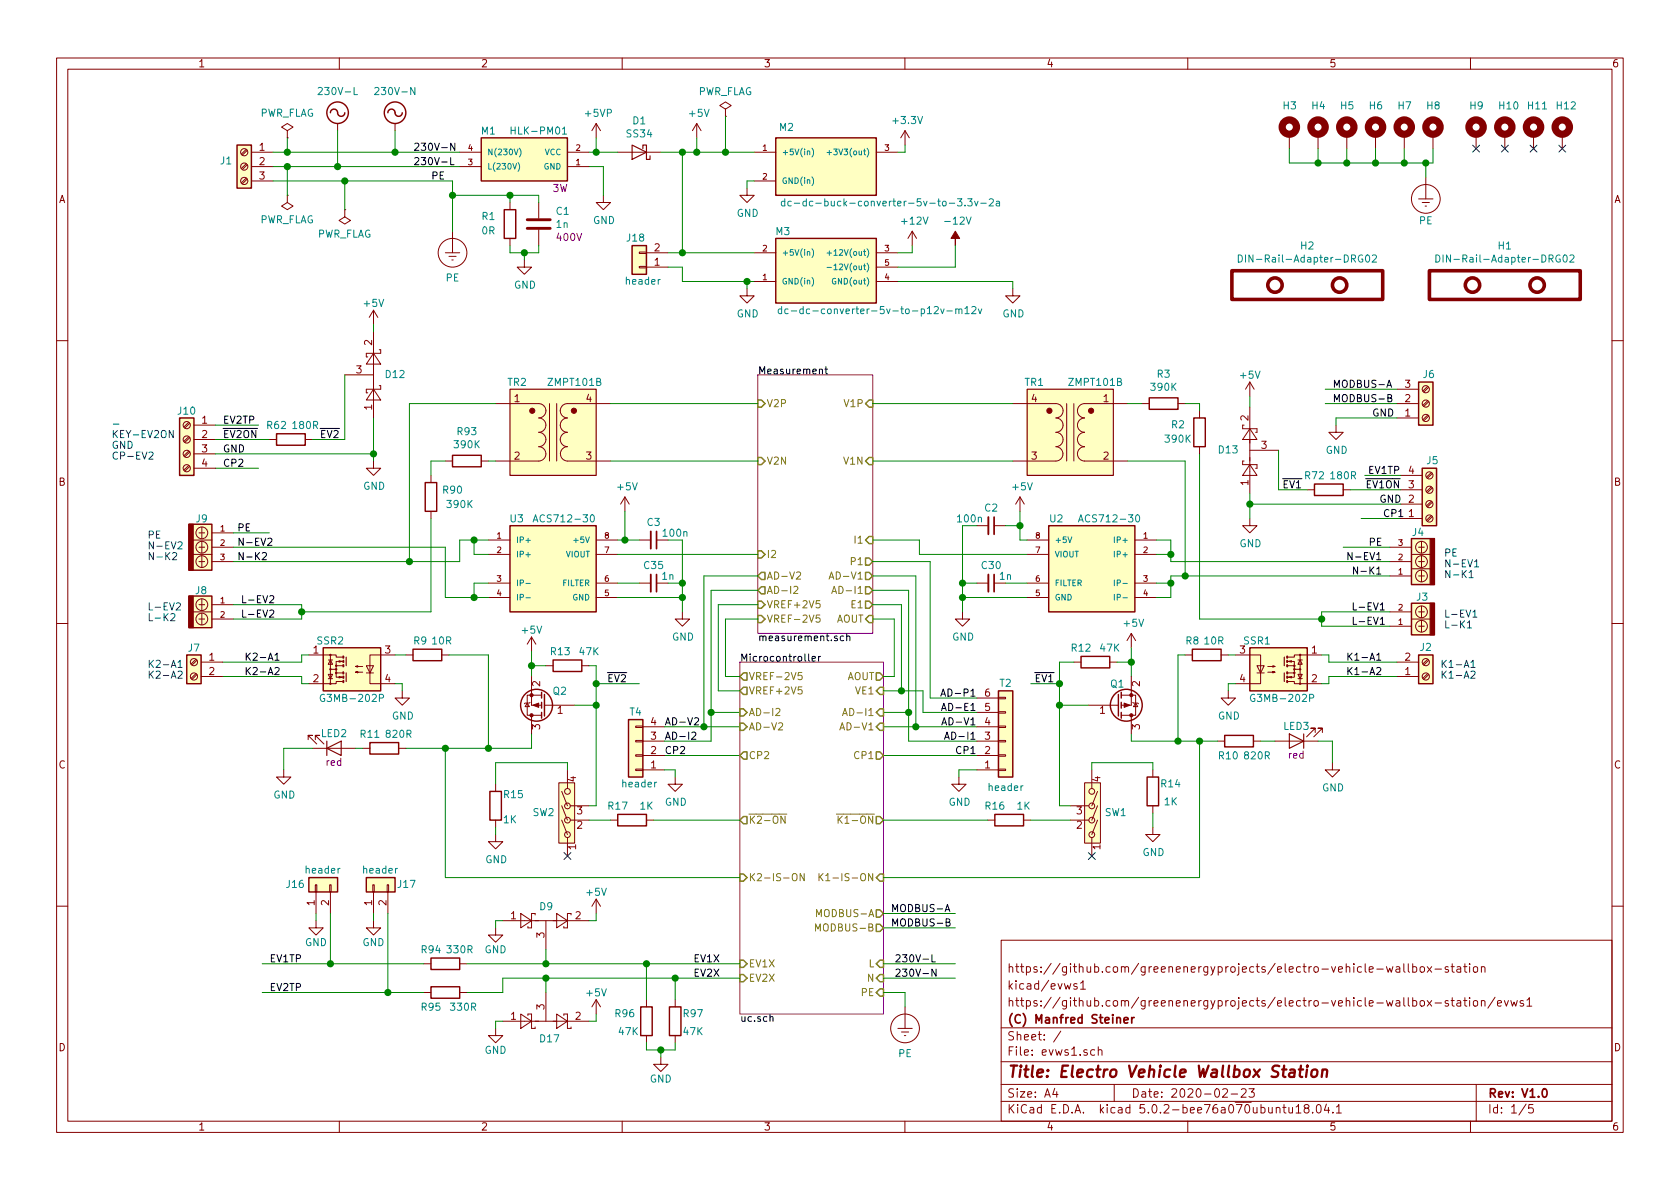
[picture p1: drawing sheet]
<svg xmlns="http://www.w3.org/2000/svg" width="297mm" height="210mm" viewBox="0 0 297 210" stroke-linecap="round" stroke-linejoin="round" font-family="sans-serif">
<defs><g id="words">
<text font-size="2.8" fill="#840000" x="178" y="190.5">Title: Electro Vehicle Wallbox Station</text>
<g font-size="2.1" fill="#840000">
<text x="178" y="172">https://github.com/greenenergyprojects/electro-vehicle-wallbox-station</text>
<text x="178" y="178">https://github.com/greenenergyprojects/electro-vehicle-wallbox-station/evws1</text>
<text x="178" y="175">kicad/evws1</text>
<text x="178" y="184">Sheet: /</text>
<text x="178" y="181">(C) Manfred Steiner</text>
<text x="178" y="186.7">File: evws1.sch</text>
<text x="178" y="196.9">KiCad E.D.A. kicad 5.0.2-bee76a070ubuntu18.04.1</text>
<text x="178" y="194.1">Size: A4</text>
<text x="200" y="194.1">Date: 2020-02-23</text>
<text x="263" y="194.1">Rev: V1.0</text>
<text x="263" y="196.9">Id: 1/5</text>
</g>
<g font-size="1.8" fill="#840000">
<text x="35" y="11.9">1</text>
<text x="85" y="11.9">2</text>
<text x="135" y="11.9">3</text>
<text x="185" y="11.9">4</text>
<text x="235" y="11.9">5</text>
<text x="285" y="11.9">6</text>
<text x="45.9" y="26.7">1</text>
<text x="45.9" y="29.2">2</text>
<text x="10.4" y="35.9">A</text>
<text x="45.9" y="31.7">3</text>
<text x="285.4" y="35.9">A</text>
<text x="115.7" y="47">1</text>
<text x="115.7" y="44.4">2</text>
<text x="65.8" y="61.1" transform="rotate(-90 65.8 61.1)">2</text>
<text x="63" y="66">3</text>
<text x="91" y="71.1">1</text>
<text x="103.7" y="71.1">4</text>
<text x="182.4" y="71.1">4</text>
<text x="195.1" y="71.1">1</text>
<text x="248.4" y="71.1">2</text>
<text x="248.4" y="68.6">3</text>
<text x="35.7" y="74.9">1</text>
<text x="35.7" y="77.5">2</text>
<text x="65.8" y="72.5" transform="rotate(-90 65.8 72.5)">1</text>
<text x="220.7" y="74.4" transform="rotate(-90 220.7 74.4)">2</text>
<text x="248.4" y="73.7">1</text>
<text x="35.7" y="80">3</text>
<text x="35.7" y="82.5">4</text>
<text x="91" y="81.3">2</text>
<text x="103.7" y="81.3">3</text>
<text x="182.4" y="81.3">3</text>
<text x="195.1" y="81.3">2</text>
<text x="223" y="79.4">3</text>
<text x="249.1" y="83.8">4</text>
<text x="10.4" y="85.9">B</text>
<text x="220.7" y="85.8" transform="rotate(-90 220.7 85.8)">1</text>
<text x="249.1" y="88.9">2</text>
<text x="249.1" y="86.4">3</text>
<text x="285.4" y="85.9">B</text>
<text x="249.1" y="91.4">1</text>
<text x="37" y="116.8">1</text>
<text x="37" y="119.4">2</text>
<text x="55.4" y="115.6">1</text>
<text x="68.1" y="115.6">3</text>
<text x="219.2" y="115.6">3</text>
<text x="231.9" y="115.6">1</text>
<text x="248.4" y="119.4">1</text>
<text x="248.4" y="116.8">2</text>
<text x="55.4" y="120.6">2</text>
<text x="68.1" y="120.6">4</text>
<text x="95.5" y="121.4" transform="rotate(-90 95.5 121.4)">2</text>
<text x="174.1" y="125.7">5</text>
<text x="174.1" y="123.2">6</text>
<text x="201.5" y="121.4" transform="rotate(-90 201.5 121.4)">2</text>
<text x="219.2" y="120.6">4</text>
<text x="231.9" y="120.6">2</text>
<text x="95.5" y="129" transform="rotate(-90 95.5 129)">3</text>
<text x="98.6" y="126.2">1</text>
<text x="115.1" y="130.8">3</text>
<text x="115.1" y="128.3">4</text>
<text x="174.1" y="130.8">3</text>
<text x="174.1" y="128.3">4</text>
<text x="194.5" y="126.2">1</text>
<text x="201.5" y="129" transform="rotate(-90 201.5 129)">3</text>
<text x="10.4" y="135.9">C</text>
<text x="115.1" y="135.9">1</text>
<text x="115.1" y="133.3">2</text>
<text x="174.1" y="135.9">1</text>
<text x="174.1" y="133.3">2</text>
<text x="285.4" y="135.9">C</text>
<text x="101.9" y="138.2" transform="rotate(-90 101.9 138.2)">4</text>
<text x="194.6" y="138.2" transform="rotate(-90 194.6 138.2)">4</text>
<text x="102" y="146.6">2</text>
<text x="102" y="144">3</text>
<text x="190.4" y="146.6">2</text>
<text x="190.4" y="144">3</text>
<text x="101.9" y="150.2" transform="rotate(-90 101.9 150.2)">1</text>
<text x="194.6" y="150.2" transform="rotate(-90 194.6 150.2)">1</text>
<text x="55.6" y="160.1" transform="rotate(-90 55.6 160.1)">1</text>
<text x="58.2" y="160.1" transform="rotate(-90 58.2 160.1)">2</text>
<text x="65.8" y="160.1" transform="rotate(-90 65.8 160.1)">1</text>
<text x="68.3" y="160.1" transform="rotate(-90 68.3 160.1)">2</text>
<text x="90.3" y="162.6">1</text>
<text x="96.3" y="165.8" transform="rotate(-90 96.3 165.8)">3</text>
<text x="101.8" y="162.6">2</text>
<text x="96.3" y="178.5" transform="rotate(-90 96.3 178.5)">3</text>
<text x="10.4" y="185.9">D</text>
<text x="90.3" y="180.3">1</text>
<text x="101.8" y="180.3">2</text>
<text x="285.4" y="185.9">D</text>
<text x="35" y="199.9">1</text>
<text x="85" y="199.9">2</text>
<text x="135" y="199.9">3</text>
<text x="185" y="199.9">4</text>
<text x="235" y="199.9">5</text>
<text x="285" y="199.9">6</text>
</g>
<g font-size="1.8" fill="#008484">
<text x="56.8" y="16.8">230V-L</text>
<text x="66.9" y="16.8">230V-N</text>
<text x="123.3" y="16.8">PWR_FLAG</text>
<text x="45.8" y="20.6">PWR_FLAG</text>
<text x="85.1" y="23.8">M1</text>
<text x="90.8" y="23.8">HLK-PM01</text>
<text x="103.6" y="20.7">+5VP</text>
<text x="111.9" y="22">D1</text>
<text x="122" y="20.7">+5V</text>
<text x="137.8" y="23.2">M2</text>
<text x="158.1" y="21.9">+3.3V</text>
<text x="226.9" y="19.3">H3</text>
<text x="232" y="19.3">H4</text>
<text x="237.1" y="19.3">H5</text>
<text x="242.2" y="19.3">H6</text>
<text x="247.2" y="19.3">H7</text>
<text x="252.3" y="19.3">H8</text>
<text x="259.9" y="19.3">H9</text>
<text x="265.1" y="19.3">H10</text>
<text x="270.2" y="19.3">H11</text>
<text x="275.3" y="19.3">H12</text>
<text x="39" y="29.1">J1</text>
<text x="110.9" y="24.3">SS34</text>
<text x="45.8" y="39.5">PWR_FLAG</text>
<text x="85.2" y="38.9">R1</text>
<text x="85.2" y="41.4">0R</text>
<text x="98.4" y="38">C1</text>
<text x="98.4" y="40.3">1n</text>
<text x="104.9" y="39.6">GND</text>
<text x="130.3" y="38.3">GND</text>
<text x="137.2" y="41.6">M3</text>
<text x="142.7" y="36.5">dc-dc-buck-converter-5v-to-3.3v-2a</text>
<text x="159.6" y="39.7">+12V</text>
<text x="167.4" y="39.7">-12V</text>
<text x="250.9" y="39.7">PE</text>
<text x="56" y="42">PWR_FLAG</text>
<text x="110.9" y="42.7">J18</text>
<text x="220.8" y="46.4">DIN-Rail-Adapter-DRG02</text>
<text x="230" y="44.1">H2</text>
<text x="255.8" y="46.4">DIN-Rail-Adapter-DRG02</text>
<text x="264.9" y="44.1">H1</text>
<text x="78.8" y="49.8">PE</text>
<text x="90.9" y="51">GND</text>
<text x="110.8" y="50.3">header</text>
<text x="64.4" y="54.3">+5V</text>
<text x="130.3" y="56.1">GND</text>
<text x="141.6" y="55.5">dc-dc-converter-5v-to-p12v-m12v</text>
<text x="177.2" y="56.1">GND</text>
<text x="68.2" y="66.8">D12</text>
<text x="89.8" y="68.2">TR2</text>
<text x="97.1" y="68.2">ZMPT101B</text>
<text x="181.2" y="68.2">TR1</text>
<text x="189.2" y="68.2">ZMPT101B</text>
<text x="203.6" y="69.1">390K</text>
<text x="204.6" y="66.8">R3</text>
<text x="219.4" y="67">+5V</text>
<text x="251.7" y="66.8">J6</text>
<text x="31.5" y="73.3">J10</text>
<text x="47.3" y="75.9">R62</text>
<text x="51.9" y="75.9">180R</text>
<text x="80.9" y="77">R93</text>
<text x="207.2" y="75.7">R2</text>
<text x="80.4" y="79.3">390K</text>
<text x="206.1" y="78.3">390K</text>
<text x="215.5" y="80.2">D13</text>
<text x="234.4" y="80.3">GND</text>
<text x="252.3" y="82.1">J5</text>
<text x="64.2" y="86.6">GND</text>
<text x="78.4" y="87.3">R90</text>
<text x="79.2" y="89.8">390K</text>
<text x="109.3" y="86.7">+5V</text>
<text x="179.1" y="86.7">+5V</text>
<text x="230.8" y="84.8">R72</text>
<text x="235.4" y="84.8">180R</text>
<text x="34.7" y="92.4">J9</text>
<text x="90.2" y="92.4">U3</text>
<text x="95.1" y="92.4">ACS712-30</text>
<text x="114.5" y="93">C3</text>
<text x="174.1" y="90.5">C2</text>
<text x="185.6" y="92.4">U2</text>
<text x="191.5" y="92.4">ACS712-30</text>
<text x="249.8" y="94.8">J4</text>
<text x="113.9" y="100.6">C35</text>
<text x="173.6" y="100.6">C30</text>
<text x="219.2" y="96.8">GND</text>
<text x="34.6" y="105.1">J8</text>
<text x="117.1" y="102.5">1n</text>
<text x="176.8" y="102.5">1n</text>
<text x="250.5" y="106.2">J3</text>
<text x="56.1" y="114">SSR2</text>
<text x="73.2" y="114">R9</text>
<text x="76.5" y="114">10R</text>
<text x="92.4" y="112.1">+5V</text>
<text x="118.8" y="113.3">GND</text>
<text x="168.4" y="113.3">GND</text>
<text x="198.8" y="110.8">+5V</text>
<text x="209.7" y="114">R8</text>
<text x="213" y="114">10R</text>
<text x="219.9" y="114">SSR1</text>
<text x="33.3" y="115.2">J7</text>
<text x="97.4" y="115.9">R13</text>
<text x="102.5" y="115.9">47K</text>
<text x="189.5" y="115.2">R12</text>
<text x="194.6" y="115.2">47K</text>
<text x="251.1" y="115.1">J2</text>
<text x="57.3" y="124.1">G3MB-202P</text>
<text x="97.8" y="122.9">Q2</text>
<text x="176.8" y="121.5">T2</text>
<text x="196.4" y="121.6">Q1</text>
<text x="221.8" y="124.1">G3MB-202P</text>
<text x="56.8" y="130.3">LED2</text>
<text x="63.8" y="130.5">R11</text>
<text x="68.4" y="130.5">820R</text>
<text x="69.3" y="127.2">GND</text>
<text x="111.4" y="126.5">T4</text>
<text x="215.3" y="127.2">GND</text>
<text x="226.9" y="129.1">LED3</text>
<text x="215.5" y="134.3">R10</text>
<text x="220.1" y="134.3">820R</text>
<text x="48.3" y="141.2">GND</text>
<text x="89.2" y="141.1">R15</text>
<text x="107.6" y="143.2">R17</text>
<text x="110.1" y="139.2">header</text>
<text x="113.2" y="143.2">1K</text>
<text x="117.6" y="142.5">GND</text>
<text x="167.7" y="142.5">GND</text>
<text x="174.3" y="143.2">R16</text>
<text x="174.9" y="139.9">header</text>
<text x="179.9" y="143.2">1K</text>
<text x="205.4" y="139.2">R14</text>
<text x="205.9" y="142.4">1K</text>
<text x="233.8" y="139.9">GND</text>
<text x="89.1" y="145.6">1K</text>
<text x="94.2" y="144.3">SW2</text>
<text x="195.4" y="144.3">SW1</text>
<text x="54.2" y="154.5">header</text>
<text x="64.3" y="154.5">header</text>
<text x="85.8" y="152.6">GND</text>
<text x="202" y="151.4">GND</text>
<text x="50.7" y="157">J16</text>
<text x="70.4" y="157">J17</text>
<text x="95.5" y="161">D9</text>
<text x="103.8" y="158.4">+5V</text>
<text x="53.9" y="167.3">GND</text>
<text x="64.1" y="167.3">GND</text>
<text x="74.6" y="168.6">R94</text>
<text x="79.2" y="168.6">330R</text>
<text x="85.7" y="168.6">GND</text>
<text x="74.6" y="178.7">R95</text>
<text x="79.8" y="178.7">330R</text>
<text x="103.8" y="176.2">+5V</text>
<text x="108.8" y="179.9">R96</text>
<text x="120.9" y="179.9">R97</text>
<text x="95.5" y="184.3">D17</text>
<text x="109.5" y="183.1">47K</text>
<text x="120.9" y="183.1">47K</text>
<text x="85.7" y="186.4">GND</text>
<text x="114.9" y="191.4">GND</text>
<text x="158.9" y="186.9">PE</text>
</g>
<g font-size="1.8">
<text x="73" y="29.2">230V-L</text>
<text x="73" y="26.7">230V-N</text>
<text x="76.2" y="31.7">PE</text>
<text x="134" y="66.2">Measurement</text>
<text x="235.6" y="68.6">MODBUS-A</text>
<text x="235.6" y="71.1">MODBUS-B</text>
<text x="39.4" y="77.5">EV2ON</text>
<text x="39.4" y="74.9">EV2TP</text>
<text x="56.5" y="77.5">EV2</text>
<text x="242.6" y="73.7">GND</text>
<text x="39.4" y="82.5">CP2</text>
<text x="39.4" y="80">GND</text>
<text x="242" y="83.8">EV1TP</text>
<text x="226.7" y="86.4">EV1</text>
<text x="241.7" y="86.4">EV1ON</text>
<text x="243.8" y="88.9">GND</text>
<text x="41.9" y="94">PE</text>
<text x="244.5" y="91.4">CP1</text>
<text x="41.9" y="99.1">N-K2</text>
<text x="41.9" y="96.5">N-EV2</text>
<text x="239.3" y="99.1">N-EV1</text>
<text x="240.4" y="101.6">N-K1</text>
<text x="241.9" y="96.5">PE</text>
<text x="42.5" y="106.7">L-EV2</text>
<text x="240.1" y="107.9">L-EV1</text>
<text x="42.5" y="109.2">L-EV2</text>
<text x="134" y="113.4">measurement.sch</text>
<text x="240.1" y="110.5">L-EV1</text>
<text x="43.2" y="116.8">K2-A1</text>
<text x="43.2" y="119.4">K2-A2</text>
<text x="130.8" y="117">Microcontroller</text>
<text x="239.4" y="116.8">K1-A1</text>
<text x="239.4" y="119.4">K1-A2</text>
<text x="107.3" y="120.6">EV2</text>
<text x="167.4" y="125.7">AD-E1</text>
<text x="167.4" y="123.2">AD-P1</text>
<text x="182.9" y="120.6">EV1</text>
<text x="117.5" y="130.8">AD-I2</text>
<text x="117.5" y="128.3">AD-V2</text>
<text x="167.4" y="128.3">AD-V1</text>
<text x="168.1" y="130.8">AD-I1</text>
<text x="117.5" y="133.3">CP2</text>
<text x="169.3" y="133.3">CP1</text>
<text x="157.5" y="161.3">MODBUS-A</text>
<text x="157.5" y="163.8">MODBUS-B</text>
<text x="47.6" y="170.2">EV1TP</text>
<text x="122.6" y="172.7">EV2X</text>
<text x="122.6" y="170.2">EV1X</text>
<text x="158.1" y="170.2">230V-L</text>
<text x="158.1" y="172.7">230V-N</text>
<text x="47.6" y="175.3">EV2TP</text>
<text x="130.8" y="180.7">uc.sch</text>
</g>
<g font-size="1.8" fill="#840084">
<text x="97.7" y="34">3W</text>
<text x="98.6" y="42.6">400V</text>
<text x="57.7" y="135.4">red</text>
<text x="227.8" y="134.2">red</text>
</g>
<g font-size="1.8" fill="#0000c2">
<text x="19.7" y="77.5">KEY-EV2ON</text>
<text x="19.7" y="79.4">GND</text>
<text x="19.7" y="81.3">CP-EV2</text>
<text x="26" y="95.2">PE</text>
<text x="26" y="97.1">N-EV2</text>
<text x="26" y="99.1">N-K2</text>
<text x="255.3" y="98.4">PE</text>
<text x="255.3" y="100.3">N-EV1</text>
<text x="26" y="107.9">L-EV2</text>
<text x="255.3" y="102.2">N-K1</text>
<text x="26" y="109.8">L-K2</text>
<text x="255.3" y="109.2">L-EV1</text>
<text x="255.3" y="111.1">L-K1</text>
<text x="26" y="118.1">K2-A1</text>
<text x="254.6" y="118.1">K1-A1</text>
<text x="26" y="120">K2-A2</text>
<text x="254.6" y="120">K1-A2</text>
</g>
<g font-size="1.8" fill="#848400">
<text x="135.5" y="72">V2P</text>
<text x="149.4" y="72">V1P</text>
<text x="135.5" y="82.2">V2N</text>
<text x="149.4" y="82.2">V1N</text>
<text x="135.5" y="98.7">I2</text>
<text x="150.6" y="99.9">P1</text>
<text x="151.3" y="96.1">I1</text>
<text x="135.5" y="102.5">AD-V2</text>
<text x="135.5" y="105">AD-I2</text>
<text x="135.5" y="107.6">VREF+2V5</text>
<text x="147.5" y="102.5">AD-V1</text>
<text x="148.2" y="105">AD-I1</text>
<text x="150.6" y="107.6">E1</text>
<text x="135.5" y="110.1">VREF-2V5</text>
<text x="147.8" y="110.1">AOUT</text>
<text x="132.3" y="122.8">VREF+2V5</text>
<text x="132.3" y="120.3">VREF-2V5</text>
<text x="149.7" y="120.3">AOUT</text>
<text x="151.3" y="122.8">VE1</text>
<text x="132.3" y="126.6">AD-I2</text>
<text x="132.3" y="129.2">AD-V2</text>
<text x="149.4" y="129.2">AD-V1</text>
<text x="150.1" y="126.6">AD-I1</text>
<text x="132.3" y="134.2">CP2</text>
<text x="151.3" y="134.2">CP1</text>
<text x="132.3" y="145.7">K2-ON</text>
<text x="149.2" y="145.7">K1-ON</text>
<text x="132.3" y="155.8">K2-IS-ON</text>
<text x="146.9" y="155.8">K1-IS-ON</text>
<text x="145" y="162.2">MODBUS-A</text>
<text x="145" y="164.7">MODBUS-B</text>
<text x="132.3" y="171.1">EV1X</text>
<text x="132.3" y="173.6">EV2X</text>
<text x="153.4" y="173.6">N</text>
<text x="153.6" y="171.1">L</text>
<text x="152.3" y="176.1">PE</text>
</g>
<g font-size="1.8" fill="#008400">
<text x="117.4" y="94.9">100n</text>
<text x="169.4" y="92.4">100n</text>
</g>
<g font-size="1.4" fill="#840000">
<text x="82.8" y="29.2">3</text>
<text x="82.8" y="26.7">4</text>
<text x="101.9" y="29.2">1</text>
<text x="101.9" y="26.7">2</text>
<text x="134.9" y="26.7">1</text>
<text x="156.5" y="26.7">3</text>
<text x="134.9" y="31.7">2</text>
<text x="134.9" y="44.4">2</text>
<text x="156.5" y="44.4">3</text>
<text x="156.5" y="47">5</text>
<text x="134.9" y="49.5">1</text>
<text x="156.5" y="49.5">4</text>
<text x="39" y="94">1</text>
<text x="87.9" y="95.2">1</text>
<text x="106.9" y="95.2">8</text>
<text x="183.1" y="95.2">8</text>
<text x="202.2" y="95.2">1</text>
<text x="39" y="96.5">2</text>
<text x="39" y="99.1">3</text>
<text x="87.9" y="97.8">2</text>
<text x="106.9" y="97.8">7</text>
<text x="183.1" y="97.8">7</text>
<text x="202.2" y="97.8">2</text>
<text x="247.3" y="101.6">1</text>
<text x="247.3" y="99.1">2</text>
<text x="247.3" y="96.5">3</text>
<text x="39" y="106.7">1</text>
<text x="87.9" y="102.9">3</text>
<text x="87.9" y="105.4">4</text>
<text x="106.9" y="105.4">5</text>
<text x="106.9" y="102.9">6</text>
<text x="183.1" y="105.4">5</text>
<text x="183.1" y="102.9">6</text>
<text x="202.2" y="102.9">3</text>
<text x="202.2" y="105.4">4</text>
<text x="247.3" y="107.9">2</text>
<text x="39" y="109.2">2</text>
<text x="247.3" y="110.5">1</text>
</g>
<g font-size="1.4" fill="#008484">
<text x="86.1" y="30">L(230V)</text>
<text x="86.1" y="27.4">N(230V)</text>
<text x="96.2" y="30">GND</text>
<text x="96.3" y="27.4">VCC</text>
<text x="138.2" y="27.4">+5V(in)</text>
<text x="147.4" y="27.4">+3V3(out)</text>
<text x="138.2" y="32.5">GND(in)</text>
<text x="138.2" y="45.2">+5V(in)</text>
<text x="147.4" y="45.2">+12V(out)</text>
<text x="147.8" y="47.7">-12V(out)</text>
<text x="138.2" y="50.3">GND(in)</text>
<text x="147.6" y="50.3">GND(out)</text>
<text x="91.2" y="96">IP+</text>
<text x="91.2" y="98.5">IP+</text>
<text x="100.1" y="98.5">VIOUT</text>
<text x="101.8" y="96">+5V</text>
<text x="186.4" y="98.5">VIOUT</text>
<text x="186.4" y="96">+5V</text>
<text x="197.5" y="96">IP+</text>
<text x="197.5" y="98.5">IP+</text>
<text x="91.2" y="103.6">IP-</text>
<text x="91.2" y="106.2">IP-</text>
<text x="99.4" y="103.6">FILTER</text>
<text x="101.2" y="106.2">GND</text>
<text x="186.4" y="106.2">GND</text>
<text x="186.4" y="103.6">FILTER</text>
<text x="197.8" y="103.6">IP-</text>
<text x="197.8" y="106.2">IP-</text>
</g>
</g></defs>
<g fill="none" stroke="#840000" stroke-width=".18">
<path d="M10 10.3h277v189.9h-277zM12 12.2h273v186.1h-273zM60 10.3v1.9M110 10.3v1.9M128.3 19.3l1-.6-1-.7-1 .7 1 .6v1.3M160 10.3v1.9M210 10.3v1.9M260 10.3v1.9M43.5 31.5l-.8 .8M43.5 29l-.8 .8M43.5 26.4l-.8 .8M43.7 31.7l-.9 .8"/>
<path d="M43.7 29.1l-.9 .9M43.7 26.6l-.9 .8M44.4 26.9h3.9M44.4 29.5h3.9M44.4 32h3.9M50.8 34.5v1.3l1 .6-1 .7-1-.7 1-.6M50.8 34.5h.1M50.8 23.1l1-.6-1-.7-1 .7 1 .6v1.3M50.8 24.4h.1M59.7 21.8v1.3M61 37.1v1.2l1 .7-1 .6-1.1-.6 1.1-.7M61 37.1h.1"/>
<path d="M69.8 21.8v1.3M81.3 26.9h3.8M81.3 29.5h3.8M90.2 35.8v1.3M95.2 35.8v2.8M100.3 26.9h3.8M100.3 29.5h3.8M105.4 21.8l-.8 1.3M105.4 21.8v2.6M105.4 21.8l.8 1.3M106.7 34.5v1.3h1.2l-1.2 1.3-1.3-1.3h1.3M109.2 26.9h7.6"/>
<path d="M123.2 21.8l-.8 1.3M123.2 21.8v2.6M123.2 21.8l.8 1.3M128.3 20.6h.1M132.1 33.3v1.2h1.2l-1.2 1.3-1.3-1.3h1.3M133.3 26.9h3.9M133.3 32h3.9M154.9 26.9h3.8M160 23.1v2.5M160 23.1l-.7 1.3M160 23.1l.8 1.3M228 23.7v2.6"/>
<path d="M233 23.7v2.6M238.1 23.7v2.6M243.2 23.7v2.6M248.3 23.7v2.6M250.8 35.2h2.6M251.5 35.8h1.2M252 36.4h.2M252.1 31.4v3.8M253.4 23.7v2.6M261 23.7v2.6M266.1 23.7v2.6M271.1 23.7v2.6"/>
<path d="M276.2 23.7v2.6M66 54.9v2.5M66 58.7v15.2M66 54.9l-.7 1.2M66 54.9l.8 1.2M78.7 44.7h2.6M79.4 45.3h1.2M79.9 46h.2M80 40.9v3.8M90.2 42.2v1.2M92.7 46v1.2h1.3l-1.3 1.3-1.3-1.3h1.3M95.2 40.6v2.8"/>
<path d="M113 44.6h1.3v.2h-1.3zM113 47.1h1.3v.3h-1.3zM114.3 44.7h3.8M114.3 47.2h3.8M132.1 51v1.3h1.2l-1.2 1.3-1.3-1.3h1.3M133.3 44.7h3.9M133.3 49.8h3.9M154.9 44.7h3.8M154.9 49.8h3.8M154.9 47.2h3.8M161.3 40.9l-.8 1.3M161.3 40.9v2.5"/>
<path d="M161.3 40.9l.8 1.3M179.1 51v1.3h1.2l-1.2 1.3-1.3-1.3h1.3M10 60.2h2M33.4 79.8l-.9 .8M33.4 77.2l-.9 .8M33.4 74.7l-.9 .8M33.6 79.9l-.9 .9M33.6 77.4l-.9 .8M33.6 74.8l-.9 .9M34.3 75.2h3.8M34.3 77.7h3.8M47.6 77.7h1.3"/>
<path d="M54 77.7h1.2M61 66.3h5M66 68.8l1.3 1.9h-2.5zM66 62.5l1.3 1.9h-2.5zM67.1 68.2h.2v.6h-2.5v.7h.2M67.1 61.8h.2v.7h-2.5v.6h.2M87.6 71.4h7.6a1.27 1.27 0 0 1 1.3 1.2 1.27 1.27 0 0 1-1.3 1.3 1.27 1.27 0 0 1 1.3 1.3 1.27 1.27 0 0 1-1.3 1.2 1.27 1.27 0 0 1 1.3 1.3 1.27 1.27 0 0 1-1.3 1.3 1.27 1.27 0 0 1 1.3 1.3 1.27 1.27 0 0 1-1.3 1.2h-7.6M97.2 71.4v10.1M98.4 71.4v10.1M107.9 71.4h-7.6a1.27 1.27 0 0 0-1.2 1.2 1.27 1.27 0 0 0 1.2 1.3 1.27 1.27 0 0 0-1.2 1.3 1.27 1.27 0 0 0 1.2 1.2 1.27 1.27 0 0 0-1.2 1.3 1.27 1.27 0 0 0 1.2 1.3 1.27 1.27 0 0 0-1.2 1.3 1.27 1.27 0 0 0 1.2 1.2h7.6M179.1 71.4h7.6a1.27 1.27 0 0 1 1.3 1.2 1.27 1.27 0 0 1-1.3 1.3 1.27 1.27 0 0 1 1.3 1.3 1.27 1.27 0 0 1-1.3 1.2 1.27 1.27 0 0 1 1.3 1.3 1.27 1.27 0 0 1-1.3 1.3 1.27 1.27 0 0 1 1.2 1.3 1.27 1.27 0 0 1-1.2 1.2h-7.6M188.6 71.4v10.1"/>
<path d="M189.9 71.4v10.1M199.4 71.4h-7.6a1.27 1.27 0 0 0-1.3 1.2 1.27 1.27 0 0 0 1.3 1.3 1.27 1.27 0 0 0-1.3 1.3 1.27 1.27 0 0 0 1.3 1.2 1.27 1.27 0 0 0-1.3 1.3 1.27 1.27 0 0 0 1.3 1.3 1.27 1.27 0 0 0-1.3 1.3 1.27 1.27 0 0 0 1.3 1.2h7.6M201.9 71.4h1.3M208.3 71.4h1.2M212.1 72.6v1.3M212.1 79v1.3M220 75.2h-.3v.6h2.5v.6h-.2M221 75.8l1.2 1.9h-2.5zM221 67.6l-.8 1.2M221 67.6v2.5M221 72v15.2M221 67.6l.7 1.2"/>
<path d="M221 79.6h5.1M236.2 75.2v1.2h1.3l-1.3 1.3-1.3-1.3h1.3M247 71.4h3.8M247 73.9h3.8M247 68.8h3.8M252.4 68.3l-.8 .9M252.4 70.9l-.8 .8M252.4 73.4l-.8 .8M252.6 68.5l-.9 .8M252.6 71l-.9 .9M252.6 73.6l-.9 .8M285 60.2h2"/>
<path d="M33.4 82.3l-.9 .8M33.4 98h4.1M33.4 95.5h4.1M33.6 82.5l-.9 .8M34.3 80.3h3.8M34.3 82.8h3.8M35.2 99.3h1M35.2 96.8h1M35.2 94.2h1M35.7 93.2v2M35.7 95.8v2M35.7 98.3v2"/>
<path d="M37.5 99.3h3.8M37.5 96.8h3.8M37.5 94.2h3.8M66 81.5v1.3h1.3l-1.3 1.3-1.2-1.3h1.2M76.2 84.1v1.2M76.2 90.4v1.3M78.7 81.5h1.3M85.1 81.5h1.3M86.4 98h3.8M86.4 95.5h3.8M105.4 98h3.8M105.4 95.5h3.8"/>
<path d="M110.5 87.9l-.8 1.2M110.5 87.9v2.5M110.5 87.9l.8 1.2M113 95.5h2.1M116.1 95.5h2M172.7 93h2.1M175.8 93h2M180.3 87.9l-.7 1.2M180.3 87.9v2.5M180.3 87.9l.8 1.2M181.6 98h3.8M181.6 95.5h3.8"/>
<path d="M200.7 98h3.8M200.7 95.5h3.8M220 81.5h-.3v.7h2.5v.6h-.2M221 91.7v1.3h1.2l-1.2 1.2-1.3-1.2h1.3M221 82.2l1.2 1.9h-2.5zM231.1 86.6h1.3M237.5 86.6h1.3M245.7 99.3h3.9M245.7 96.8h3.9M247.6 91.7h3.9M247.6 89.1h3.9M247.6 86.6h3.9"/>
<path d="M247.6 84.1h3.9M249.6 98h4M250.8 99.3h1M250.8 96.8h1M251.3 95.8v2M251.3 98.3v2M253.1 83.6l-.9 .8M253.1 86.1l-.9 .8M253.1 88.6l-.9 .9M253.1 91.2l-.9 .8M253.2 83.7l-.8 .9M253.2 86.3l-.8 .8"/>
<path d="M253.2 88.8l-.8 .9M253.2 91.4l-.8 .8M10 110.3h2M33.4 108.2h4.1M34.6 119.1l-.8 .9M34.6 116.6l-.8 .8M34.8 119.3l-.8 .8M34.8 116.8l-.8 .8M35.2 109.5h1M35.2 106.9h1M35.6 117.1h3.8M35.6 119.6h3.8"/>
<path d="M35.7 105.9v2M35.7 108.5v2M37.5 109.5h3.8M37.5 106.9h3.8M54.6 115.8h4.8v.4h1.2M58 119.2h.8l-.4 .8zM58 116.7h.8M58.4 116.7l.4 .8h-.8zM58.4 118.4h1M58.4 115.8v5.1M59.4 119v.8h1.2M59.9 119.6l.6 .2-.6 .1z"/>
<path d="M59.9 116.8l.6 .2-.6 .1zM60.6 117h-1.2v.7M60.6 117.7h-1.2v1.3h1.2M62.9 118.9l.3-.2v.3l-.3-.1h1.2M62.9 117.9l.3-.2v.3l-.3-.1h1.2M64.8 117.7h1.2l-.6 1.3zM64.8 119h1.2M65.4 119v1.9h4.4M69.8 115.8h-4.4v3.2M71.8 115.8h1.2M78.1 115.8h1.3M86.4 103.1h3.8"/>
<path d="M86.4 105.7h3.8M94 112.6l-.8 1.3M94 112.6v2.6M94 119.6v5.1h1.8M94 112.6l.7 1.3M96.5 117.7h1.3M102.9 117.7h1.2M105.4 103.1h3.8M105.4 105.7h3.8M113 103.1h2.1M116.1 103.1h2M120.6 108.2v1.3h1.3l-1.3 1.2-1.2-1.2h1.2"/>
<path d="M170.2 108.2v1.3h1.2l-1.2 1.2-1.3-1.2h1.3M172.7 103.1h2.1M175.8 103.1h2M181.6 103.1h3.8M181.6 105.7h3.8M189.9 117.1h1.2M196.2 117.1h1.3M200 112l-.7 1.3M200 112v2.5M200 119.6v5.1h-1.8M200 112l.8 1.3M200.7 103.1h3.8"/>
<path d="M200.7 105.7h3.8M209.5 115.8h1.3M215.9 115.8h1.3M218.4 115.8h4.5v3.2M222.2 117.7h1.3l-.6 1.3zM222.2 119h1.3M222.9 119v1.9h-4.5M224.2 118.9h1.2l-.4 .1v-.3l.4 .2M224.2 117.9h1.2l-.4 .1v-.3l.4 .2M227.7 117h1.2v.7M227.7 117.7h1.2v1.3h-1.2M227.8 119.8l.5-.2v.3z"/>
<path d="M227.8 117l.5-.2v.3zM228.9 119v.8h-1.2M228.9 118.4h1M229.5 119.2h.8l-.4 .8zM229.5 116.7h.8M229.9 116.7l.4 .8h-.8zM229.9 115.8v5.1M233.7 115.8h-4.8v.4h-1.2M245.7 108.2h3.9M245.7 101.8h3.9M245.7 110.7h3.9M247 117.1h3.8"/>
<path d="M247 119.6h3.8M249.6 109.5h4M249.6 100.6h4M250.8 108.2h1M250.8 101.8h1M250.8 110.7h1M251.3 100.8v2.1M251.3 107.2v2M251.3 109.7v2.1M252.4 116.6l-.8 .8M252.4 119.1l-.8 .9M252.6 116.8l-.9 .8"/>
<path d="M252.6 119.3l-.9 .8M285 110.3h2M50.2 136.1v1.3h1.2l-1.2 1.3-1.3-1.3h1.3M54.5 130.8v-.8h.7h-.7l1.5 1.6M55.2 132.3h7.7M55.8 130.8v-.8h.7h-.7l1.5 1.6M58 120h.8M60.6 120.5h-1.2v.4h-4.8M64.1 132.3h1.3M70.5 132.3h1.3M71.1 122.2v1.2h1.3l-1.3 1.3-1.3-1.3h1.3M87.6 138.7v1.2"/>
<path d="M93.2 124.3l.4 .7h-.8zM93.7 124.2l-.1 .1h-.8l-.1 .2M94 126.5v3.3M94 126.5h1.8M95.8 122.9h-2.6v3.6h.8M96.3 124.7h.2M96.5 124.7h5.1M98.8 138.4h2.8v10.7h-2.8zM99.3 139.9l1 2.6M100.3 136.1v3.3M112.4 128.4h1.3v.2h-1.3zM112.4 130.9h1.3v.3h-1.3z"/>
<path d="M112.4 133.5h1.3v.2h-1.3zM112.4 136h1.3v.3h-1.3zM113.7 131.1h3.8M113.7 136.1h3.8M113.7 133.6h3.8M113.7 128.5h3.8M119.4 137.4v1.3h1.2l-1.2 1.2-1.3-1.2h1.3M169.5 137.4v1.3h1.3l-1.3 1.2-1.2-1.2h1.2M172.7 131.1h3.8M172.7 136.1h3.8M172.7 133.6h3.8M172.7 128.5h3.8"/>
<path d="M172.7 126h3.8M172.7 123.4h3.8M176.5 123.3h1.3v.3h-1.3zM176.5 125.9h1.3v.2h-1.3zM176.5 128.4h1.3v.2h-1.3zM176.5 130.9h1.3v.3h-1.3zM176.5 133.5h1.3v.2h-1.3zM176.5 136h1.3v.3h-1.3zM191.8 138.4h2.8v10.7h-2.8zM192.4 124.7h5.1M193 136.1v3.3M194.1 139.9l-1.1 2.6"/>
<path d="M197.5 124.7h.2M198.2 122.9h2.6v3.6h-.8M198.2 126.5h1.8M200 126.5v3.3M200.3 124.2l.1 .1h.8l.1 .2M200.8 124.3l.4 .7h-.8zM203.8 136.1v1.3M215.3 131.1h1.2M217.2 122.2v1.2h1.2l-1.2 1.3-1.3-1.3h1.3M221.6 131.1h1.3M225.4 131.1h7.6M227.7 120.5h1.2v.4h4.8"/>
<path d="M229.5 120h.8M232.5 129.5v-.7h-.7h.7l-1.5 1.5M233.8 129.5v-.7h-.8h.8l-1.5 1.5M235.6 134.9v1.2h1.3l-1.3 1.3-1.3-1.3h1.3M55.8 156.5h.2v1.2h-.2zM55.9 157.7v3.8M58.3 156.5h.2v1.2h-.2zM58.4 157.7v3.8M65.9 156.5h.3v1.2h-.3zM66 157.7v3.8M68.5 156.5h.2v1.2h-.2zM68.6 157.7v3.8"/>
<path d="M87.6 147.6v1.2h1.3l-1.3 1.3-1.2-1.3h1.2M87.6 145v1.3M99.3 145l1 2.6M99.3 142.5l1 2.5M100.3 148.1v3.3M100.9 145h3.2M100.9 142.5h3.2M105.4 159v2.5M105.4 159l-.8 1.3M105.4 159l.8 1.3M107.9 145h1.3M114.3 145h1.3"/>
<path d="M174.6 145h1.3M181 145h1.2M189.2 145h3.3M189.2 142.5h3.3M193 148.1v3.3M194.1 145l-1.1 2.6M194.1 142.5l-1.1 2.5M203.8 146.3v1.3h1.3l-1.3 1.2-1.2-1.2h1.2M203.8 142.5v1.3M10 160.2h2M55.9 162.8v1.3h1.2l-1.2 1.2-1.3-1.2h1.3M66 162.8v1.3h1.3l-1.3 1.2-1.2-1.2h1.2"/>
<path d="M74.9 170.4h1.3M74.9 175.5h1.3M81.3 170.4h1.2M81.3 175.5h1.2M87.6 164.1v1.2h1.3l-1.3 1.3-1.2-1.3h1.2M88.9 162.8h15.2M92.1 161.5l1.9 1.3-1.9 1.3zM92.1 179.3l1.9 1.3-1.9 1.3zM93.3 179.6v-.3h.7v2.6h.6v-.3M94.6 161.8v-.3h-.6v2.6h-.7v-.3M96.5 162.8v5.1M96.5 175.5v5.1"/>
<path d="M98.4 161.5l1.9 1.3-1.9 1.3zM98.4 179.3l1.9 1.3-1.9 1.3zM99.7 179.6v-.3h.6v2.6h.7v-.3M101 161.8v-.3h-.7v2.6h-.6v-.3M105.4 176.8v2.5M105.4 176.8l-.8 1.2M105.4 176.8l.8 1.2M114.3 176.8v1.2M119.4 176.8v1.2M160 178v3.9M177 166.3h108v32h-108zM190.4 174a.37 .37 0 0 0-.6 .1l.1 .3 .5 .1 .1 .1-.2 .3-.5-.1"/>
<path d="M191.1 173.9l.4-.5v1.5M191.1 174.9h.8M243.4 171.4h1.2M245.1 170.9l.3 1 .3-.7 .3 .7 .3-1M246.9 171h.5l.1 .9M247.5 171.3l-.5 .1-.2 .2 .2 .3h.5M248.2 170.4v1.3l.2 .2M249 170.4v1.3l.2 .2M249.8 177l.4-.1 .3 .3-.1 .6h-.6M249.8 171l.4-.1 .3 .3-.1 .7h-.6M249.8 170.4v1.5M249.8 176.4v1.5"/>
<path d="M251.1 177.1l.3-.2 .4 .2v.7l-.2 .1-.5-.1zM251.1 171.1l.3-.2 .4 .2v.7l-.2 .1-.5-.1zM252.3 176.9l.8 1M252.3 170.9l.8 1M253.1 176.9l-.8 1M253.1 170.9l-.8 1M253.7 177.4h1.2M253.7 171.4h1.2M256.1 177l-.4-.1-.2 .2 .1 .3 .5 .1v.3h-.6M256.1 171l-.4-.1-.2 .2 .1 .3 .5 .1v.4h-.6M256.6 176.9h.5M256.6 170.9h.5"/>
<path d="M256.8 176.4v1.3l.3 .2M256.8 170.4v1.3l.3 .2M257.6 177h.6l.1 .9M257.6 171h.6l.1 .9M258.3 177.3l-.5 .1-.2 .2 .2 .3 .5-.1M258.3 171.3l-.5 .1-.2 .2 .2 .3h.5M258.8 176.9h.6M258.8 170.9h.6M259 176.4v1.3l.4 .2M259 170.4v1.3l.4 .2M259.8 176.4v.2M259.8 170.4v.2"/>
<path d="M259.8 170.9v1M259.8 176.9v1M260.6 177.1l.2-.2 .4 .2v.7l-.2 .1-.4-.1zM260.6 171.1l.2-.2 .4 .2v.7l-.2 .1-.4-.1zM261.9 177.1l.2-.2 .4 .1 .1 .9M261.9 171.1l.2-.2 .4 .1 .1 .9M261.9 170.9v1M261.9 176.9v1M264.3 176.3l-1.2 2M264.8 177.4l.7-.1-.1-.3-.4-.1-.2 .2v.7h.6M266 176.9l.3 1 .4-1M267.1 176.9l.3 1 .3-.7 .3 .7 .3-1"/>
<path d="M269.3 177a.37 .37 0 0 0-.5 .1v.3l.5 .1 .1 .1-.2 .3-.4-.1M270 176.9l.4-.5v1.5M270 177.9h.8M285 160.2h2M60 198.3v1.9M87.6 181.9v1.2h1.3l-1.3 1.3-1.2-1.3h1.2M88.9 180.6h15.2M110 198.3v1.9M114.3 183.1v1.3M116.8 186.9v1.3h1.3l-1.3 1.3-1.2-1.3h1.2M119.4 183.1v1.3M158.7 181.9h2.6"/>
<path d="M159.4 182.5h1.3M159.9 183.1h.2M160 198.3v1.9M177 194.8h108M177 191.8h108M177 187.8h108M177 181.8h108M186.5 192.5l-.4 1h1M186.8 193v1M187.6 182.3l-1.3 2M193.5 185.7l-.4-.1-.3 .3 .1 .6 .2 .1 .4-.1M194.2 185.7h.1a.37 .37 0 0 1 .5 .1v.8"/>
<path d="M194.2 185.1v1.5M197 191.8v3M210 198.3v1.9M216.2 192.7l.2-.2h.4l.2 .5-.9 1h.9M217.7 193.5h1.1M219.5 192.7l.2-.2h.3l.3 .2v.3v.2l-.9 .8h.9M220.8 192.5h1l-.5 .6 .4 .1v.7l-.2 .1-.7-.1M226.8 195.8h.6M227 195.3v1.3l.4 .2M227.9 195.8v.9l.4 .1 .2-.1M228.5 195.8v1M229.2 195.8l.4-.5v1.5"/>
<path d="M229.2 196.8h.8M230.9 196l-.2-.2-.1-.2 .3-.3h.3l.2 .3v.2l-.7 .2a.48 .48 0 0 0 0 .7l.2 .1 .5-.1a.48 .48 0 0 0-.2-.7M232.1 196.7v.1M232.9 195.5l.3-.2a.94 .94 0 0 1 0 1.5l-.4-.3-.1-.6zM234.5 195.2l-.3 1.1h.9M234.9 195.8v1M235.7 196.7v.1M236.3 195.8l.4-.5v1.5M236.3 196.8h.9M260 198.3v1.9M261 191.8v6.5M269.8 195.2l-1.2 2"/>
<path d="M271 195.3h-.7v.7l.2-.1 .5 .1 .1 .2-.1 .5-.2 .1-.5-.1"/>
<circle cx="43.2" cy="32" r=".63"/>
<circle cx="43.2" cy="26.9" r=".63"/>
<circle cx="43.2" cy="29.5" r=".63"/>
<circle cx="252.1" cy="35.2" r="2.54"/>
<circle cx="80" cy="44.7" r="2.54"/>
<circle cx="33" cy="77.7" r=".63"/>
<circle cx="33" cy="75.2" r=".63"/>
<circle cx="252.1" cy="73.9" r=".63"/>
<circle cx="252.1" cy="68.8" r=".63"/>
<circle cx="252.1" cy="71.4" r=".63"/>
<circle cx="33" cy="82.8" r=".63"/>
<circle cx="33" cy="80.3" r=".63"/>
<circle cx="35.7" cy="96.8" r="1.04"/>
<circle cx="35.7" cy="94.2" r="1.04"/>
<circle cx="35.7" cy="99.3" r="1.04"/>
<circle cx="251.3" cy="96.8" r="1.04"/>
<circle cx="251.3" cy="99.3" r="1.04"/>
<circle cx="252.7" cy="89.1" r=".63"/>
<circle cx="252.7" cy="84.1" r=".63"/>
<circle cx="252.7" cy="86.6" r=".63"/>
<circle cx="252.7" cy="91.7" r=".63"/>
<circle cx="34.3" cy="117.1" r=".63"/>
<circle cx="34.3" cy="119.6" r=".63"/>
<circle cx="35.7" cy="106.9" r="1.04"/>
<circle cx="35.7" cy="109.5" r="1.04"/>
<circle cx="58.4" cy="115.8" r=".13"/>
<circle cx="58.4" cy="118.4" r=".13"/>
<circle cx="59.4" cy="117.7" r=".13"/>
<circle cx="59.4" cy="118.4" r=".13"/>
<circle cx="59.4" cy="119" r=".13"/>
<circle cx="228.9" cy="119" r=".13"/>
<circle cx="228.9" cy="118.4" r=".13"/>
<circle cx="228.9" cy="117.7" r=".13"/>
<circle cx="229.9" cy="115.8" r=".13"/>
<circle cx="229.9" cy="118.4" r=".13"/>
<circle cx="251.3" cy="110.7" r="1.04"/>
<circle cx="251.3" cy="108.2" r="1.04"/>
<circle cx="251.3" cy="101.8" r="1.04"/>
<circle cx="252.1" cy="117.1" r=".63"/>
<circle cx="252.1" cy="119.6" r=".63"/>
<circle cx="58.4" cy="120.9" r=".13"/>
<circle cx="100.3" cy="139.9" r=".51"/>
<circle cx="193" cy="139.9" r=".51"/>
<circle cx="229.9" cy="120.9" r=".13"/>
<circle cx="100.3" cy="147.6" r=".51"/>
<circle cx="100.3" cy="145" r=".51"/>
<circle cx="100.3" cy="142.5" r=".51"/>
<circle cx="193" cy="142.5" r=".51"/>
<circle cx="193" cy="145" r=".51"/>
<circle cx="193" cy="147.6" r=".51"/>
<circle cx="160" cy="181.9" r="2.54"/>
</g>
<path d="M116.1 94v3M175.8 91.4v3.1M116.1 101.6v3M175.8 101.6v3M200.1 179.9v1M200.5 179.9l-.3 .1-.1 .2M197.5 180.1l.2-.2 .3 .1 .1 .9M198.7 180.4l.8-.1-.1-.3-.4-.1-.3 .2 .1 .7h.6M272.9 192.6l.1-.1a.8 .8 0 0 1 .5 .8 .8 .8 0 0 1-.5 .7 1 1 0 0 1-.1-1.4z" fill="none" stroke="#840000" stroke-width=".3"/>
<path d="M228.1 189.2h.8l.1 .2-.2 1M228.9 189.6l-.7 .1a.4 .4 0 0 0-.3 .3 .4 .4 0 0 0 .2 .4l.7-.1M229.6 189.1h.8M230 188.4l-.2 1.8 .1 .1 .4 .1M231.1 189.1l-.2 1.3M231.2 188.4l-.1 .2M232 189.3a.53 .53 0 0 1 .5-.2 .53 .53 0 0 1 .4 .4v.6a.54 .54 0 0 1-.6 .4 .54 .54 0 0 1-.5-.4zM233.8 189.3a.5 .5 0 0 1 .9 .1l-.2 1M233.9 189.1l-.2 1.3" fill="none" stroke="#840000" stroke-width=".41"/>
<path d="M111.8 25.6l2.5 1.3-2.5 1.3zM113.7 26.3v-.7h.6v2.6h.6v-.6M90.2 68.8h15.2v15.3h-15.2zM181.6 68.8h15.2v15.3h-15.2zM61.2 116.2v1.5M61.2 119v1.5M227.1 116.2v1.5M227.1 119v1.5M57.8 132.3l2.5-1.2v2.5zM57.8 131.1v2.5M228 129.8l2.5 1.3-2.5 1.2zM230.5 129.8v2.5" fill="none" stroke="#840000" stroke-width=".2"/>
<g fill="none" stroke="#008400" stroke-width=".18">
<path d="M48.3 26.9h33M48.3 29.5h33M48.3 32h31.7v8.9M50.8 24.4v2.5M50.8 29.5v5M59.7 23.1v6.4M61 32v5.1M69.8 23.1v3.8M80 34.5h15.2v1.3M90.2 34.5v1.3M104.1 26.9h5.1M104.1 29.5h2.6v5"/>
<path d="M105.4 24.4v2.5M116.8 26.9h16.5M120.6 26.9v17.8M123.2 24.4v2.5M128.3 20.6v6.3M133.3 32h-1.2v1.3M160 25.6v1.3h-1.3M228 26.3v2.5h25.4v-2.5M233 26.3v2.5M238.1 26.3v2.5M243.2 26.3v2.5M248.3 26.3v2.5"/>
<path d="M252.1 28.8v2.6M66 57.4v1.3M90.2 43.4v1.3h5v-1.3M92.7 44.7v1.3M118.1 44.7h15.2M118.1 47.2h2.5v2.6h12.7M132.1 49.8v1.2M158.7 49.8h20.4v1.2M161.3 43.4v1.3h-2.6M168.9 43.4v3.8h-10.2M38.1 77.7h9.5M38.1 75.2h7.6"/>
<path d="M61 66.3v11.4h-5.8M66 73.9v7.6M87.6 71.4h-15.2v27.9M107.9 71.4h26.1M154.3 71.4h24.8M199.4 71.4h2.5M209.5 71.4h2.6v1.2M221 70.1v1.9M226.1 79.6v7h5M234.3 68.8h12.7M234.3 71.4h12.7M247 73.9h-10.8v1.3"/>
<path d="M38.1 82.8h7.6M38.1 80.3h27.9M41.3 94.2h6.3M41.3 96.8h37.4v8.9h7.7M76.2 91.7v16.5h-22.9M78.7 81.5h-2.5v2.6M83.8 95.5v2.5h2.6M86.4 95.5h-5.1v3.8h-40M86.4 81.5h1.2M107.9 81.5h26.1M109.2 95.5h3.8M109.2 98h24.8"/>
<path d="M110.5 90.4v5.1M120.6 95.5v12.7M154.3 99.3h10.2v24.1h8.2M154.3 95.5h8.3v2.5h19M154.3 81.5h24.8M170.2 93v15.2M177.8 93h2.5M180.3 90.4v5.1h1.3M199.4 81.5h10.1v20.3M204.5 95.5h2.5v3.8h38.7M204.5 98h2.5M212.1 80.3v29.2h21.6"/>
<path d="M221 87.2v4.5M221 89.1h26.6M237.5 96.8h8.2M238.8 86.6h8.8M240.7 91.7h6.9M241.3 84.1h6.3M39.4 119.6h13.9v1.3h1.3M41.3 106.9h12v2.6h-12M54.6 115.8h-1.3v1.3h-13.9M69.8 115.8h2M79.4 115.8h7v16.5M86.4 103.1h-2.6v2.6"/>
<path d="M94 115.2v4.4M94 117.7h2.5M104.1 117.7h1.3v24.8h-1.3M109.2 105.7h11.4M109.2 103.1h3.8M118.1 103.1h2.5M134 109.5h-5.7v10.1h2.5M134 106.9h-7v15.3h3.8M134 104.4h-8.3v26.7h-8.2M134 101.8h-9.5v26.7M154.3 109.5h3.8v10.1h-1.9M154.3 106.9h5.1v15.3"/>
<path d="M154.3 104.4h6.4v26.7h12M154.3 101.8h7.6v26.7M170.2 105.7h11.4M170.2 103.1h2.5M177.8 103.1h3.8M189.9 117.1h-2.6v25.4h1.9M197.5 117.1h2.5M200 114.5v5.1M204.5 103.1h2.5M209.5 115.8h-1.2v15.3M217.2 115.8h1.2M233.7 115.8h1.2v1.3h12.1"/>
<path d="M245.7 101.8h-38.7v3.9h-2.5M245.7 108.2h-12v2.5h12M247 119.6h-12.1v1.3h-1.2M55.2 132.3h-5v3.8M62.9 132.3h1.2M69.8 120.9h1.3v1.3M78.7 132.3v22.9h52.1M94 129.8v2.5h-22.2M100.3 136.1v-1.2h-12.7v3.8M101.6 124.7h3.8M105.4 120.9h7.6M117.5 133.6h13.3"/>
<path d="M117.5 128.5h13.3M117.5 136.1h1.9v1.3M125.7 126h5.1M156.2 133.6h16.5M156.2 126h4.5M156.2 122.2h7v3.8h9.5M156.2 128.5h16.5M172.7 136.1h-3.2v1.3M182.2 120.9h5.1M187.3 124.7h5.1M193 136.1v-1.2h10.8v1.2M200 129.8v1.3h15.3"/>
<path d="M212.1 131.1v24.1h-55.9M218.4 120.9h-1.2v1.3M222.9 131.1h2.5M233 131.1h2.6v3.8M87.6 146.3v1.3M104.1 145h3.8M115.6 145h15.2M156.2 145h18.4M182.2 145h7M203.8 143.8v2.5M46.4 170.4h28.5M46.4 175.5h28.5"/>
<path d="M55.9 161.5v1.3M58.4 161.5v8.9M66 161.5v1.3M68.6 161.5v14M82.5 170.4h48.3M88.9 162.8h-1.3v1.3M96.5 167.9v2.5M96.5 173v2.5M105.4 161.5v1.3h-1.3M105.4 179.3v1.3h-1.3M114.3 170.4v6.4M119.4 173v3.8"/>
<path d="M130.8 173h-41.9v2.5h-6.4M156.2 164.1h12.7M156.2 175.5h3.8v2.5M156.2 170.4h12.7M156.2 173h12.7M156.2 161.5h12.7M88.9 180.6h-1.3v1.3M114.3 184.4v1.3h5.1v-1.3M116.8 185.7v1.2"/>
</g>
<g fill="#ffffc2" stroke="#ffffc2" stroke-width=".18">
<path d="M90.2 68.8h15.2v15.3h-15.2z"/>
<path d="M33.4 92.7h4.1v8.1h-4.1z"/>
<path d="M90.2 93h15.2v15.2h-15.2z"/>
<path d="M41.9 25.6h2.5v7.7h-2.5z"/>
<path d="M33.4 105.4h4.1v5.6h-4.1z"/>
<path d="M249.6 95.2h4v8.2h-4z"/>
<path d="M185.4 93h15.3v15.2h-15.3z"/>
<path d="M249.6 106.7h4v5.6h-4z"/>
<path d="M181.6 68.8h15.2v15.3h-15.2z"/>
<path d="M85.1 24.4h15.2v7.6h-15.2z"/>
<path d="M221 114.5h10.1v7.7h-10.1z"/>
<path d="M57.1 114.5h10.2v7.7h-10.2z"/>
<path d="M191.8 138.4h2.8v10.7h-2.8z"/>
<path d="M250.8 67.6h2.6v7.6h-2.6z"/>
<path d="M31.7 73.9h2.6v10.2h-2.6z"/>
<path d="M251.5 82.8h2.5v10.2h-2.5z"/>
<path d="M33 115.8h2.6v5.1h-2.6z"/>
<path d="M250.8 115.8h2.6v5.1h-2.6z"/>
<path d="M137.2 24.4h17.7v10.1h-17.7z"/>
<path d="M137.2 42.2h17.7v11.4h-17.7z"/>
<path d="M98.8 138.4h2.8v10.7h-2.8z"/>
<path d="M111.1 127.2h2.6v10.2h-2.6z"/>
<path d="M54.6 155.2h5.1v2.5h-5.1z"/>
<path d="M64.8 155.2h5v2.5h-5z"/>
<path d="M111.8 43.4h2.5v5.1h-2.5z"/>
<path d="M176.5 122.2h2.6v15.2h-2.6z"/>
</g>
<g fill="#840000" stroke="#840000" stroke-width=".18">
<path d="M198.8 124.3l1 .4-1 .4z"/>
<path d="M94.2 124.7l1-.4v.8z"/>
<path d="M168.9 40.9l.8 1.3h-.8v1.2v-1.2h-.8z"/>
<circle cx="94.1" cy="72.6" r=".46"/>
<circle cx="101.5" cy="72.6" r=".46"/>
<circle cx="192.9" cy="72.6" r=".46"/>
<circle cx="185.5" cy="72.6" r=".46"/>
<circle cx="200" cy="126.5" r=".28"/>
<circle cx="200" cy="122.9" r=".28"/>
<circle cx="94" cy="126.5" r=".28"/>
<circle cx="94" cy="122.9" r=".28"/>
</g>
<g fill="#008400" stroke="#008400" stroke-width=".25">
<circle cx="105.4" cy="26.9" r=".51"/>
<circle cx="92.7" cy="44.7" r=".51"/>
<circle cx="80" cy="34.5" r=".51"/>
<circle cx="90.2" cy="34.5" r=".51"/>
<circle cx="233" cy="28.8" r=".51"/>
<circle cx="238.1" cy="28.8" r=".51"/>
<circle cx="243.2" cy="28.8" r=".51"/>
<circle cx="207" cy="103.1" r=".51"/>
<circle cx="207" cy="98" r=".51"/>
<circle cx="83.8" cy="105.7" r=".51"/>
<circle cx="83.8" cy="95.5" r=".51"/>
<circle cx="180.3" cy="93" r=".51"/>
<circle cx="120.7" cy="105.7" r=".51"/>
<circle cx="120.7" cy="103.1" r=".51"/>
<circle cx="170.2" cy="105.7" r=".51"/>
<circle cx="170.2" cy="103.1" r=".51"/>
<circle cx="50.8" cy="29.5" r=".51"/>
<circle cx="50.8" cy="26.9" r=".51"/>
<circle cx="94" cy="117.7" r=".51"/>
<circle cx="200" cy="117.1" r=".51"/>
<circle cx="248.3" cy="28.8" r=".51"/>
<circle cx="123.2" cy="26.9" r=".51"/>
<circle cx="120.7" cy="26.9" r=".51"/>
<circle cx="187.3" cy="120.9" r=".51"/>
<circle cx="221" cy="89.1" r=".51"/>
<circle cx="66" cy="80.3" r=".51"/>
<circle cx="72.4" cy="99.3" r=".51"/>
<circle cx="105.4" cy="120.9" r=".51"/>
<circle cx="86.4" cy="132.3" r=".51"/>
<circle cx="208.3" cy="131.1" r=".51"/>
<circle cx="212.1" cy="131.1" r=".51"/>
<circle cx="105.4" cy="124.7" r=".51"/>
<circle cx="187.3" cy="124.7" r=".51"/>
<circle cx="78.7" cy="132.3" r=".51"/>
<circle cx="110.5" cy="95.5" r=".51"/>
<circle cx="61" cy="32" r=".51"/>
<circle cx="128.3" cy="26.9" r=".51"/>
<circle cx="96.5" cy="173" r=".51"/>
<circle cx="96.5" cy="170.4" r=".51"/>
<circle cx="114.3" cy="170.4" r=".51"/>
<circle cx="119.4" cy="173" r=".51"/>
<circle cx="116.8" cy="185.7" r=".51"/>
<circle cx="53.3" cy="108.2" r=".51"/>
<circle cx="233.7" cy="109.5" r=".51"/>
<circle cx="160.7" cy="126" r=".51"/>
<circle cx="124.5" cy="128.5" r=".51"/>
<circle cx="125.7" cy="126" r=".51"/>
<circle cx="161.9" cy="128.5" r=".51"/>
<circle cx="68.6" cy="175.5" r=".51"/>
<circle cx="58.4" cy="170.4" r=".51"/>
<circle cx="209.6" cy="101.8" r=".51"/>
<circle cx="252.1" cy="28.8" r=".51"/>
<circle cx="59.7" cy="29.5" r=".51"/>
<circle cx="69.9" cy="26.9" r=".51"/>
<circle cx="120.7" cy="44.7" r=".51"/>
<circle cx="132.1" cy="49.8" r=".51"/>
<circle cx="159.4" cy="122.2" r=".51"/>
</g>
<g fill="none" stroke="#840000" stroke-width=".25">
<path d="M58.4 19.9a.67 .67 0 0 1 .8-.6 .67 .67 0 0 1 .5 .9 .63 .63 0 0 0 .7 .4 .63 .63 0 0 0 .6-.7M68.6 19.9a.67 .67 0 0 1 .8-.6 .67 .67 0 0 1 .5 .9 .63 .63 0 0 0 .7 .4 .63 .63 0 0 0 .5-.7M41.9 25.6h2.5v7.7h-2.5zM85.1 24.4h15.2v7.6h-15.2zM89.2 37.1h2v5.1h-2zM137.2 24.4h17.7v10.1h-17.7zM111.8 43.4h2.5v5.1h-2.5zM137.2 42.2h17.7v11.4h-17.7zM31.7 73.9h2.6v10.2h-2.6zM48.9 76.7h5.1v2h-5.1zM203.2 70.4h5.1v2h-5.1zM211.1 73.9h2v5.1h-2z"/>
<path d="M250.8 67.6h2.6v7.6h-2.6zM33.4 92.7h4.1v8.1h-4.1zM75.2 85.3h2v5.1h-2zM80 80.5h5.1v2h-5.1zM90.2 93h15.2v15.2h-15.2zM185.4 93h15.3v15.2h-15.3zM232.4 85.6h5.1v2h-5.1zM249.6 95.2h4v8.2h-4zM251.5 82.8h2.5v10.2h-2.5zM33 115.8h2.6v5.1h-2.6zM33.4 105.4h4.1v5.6h-4.1zM57.1 114.5h10.2v7.7h-10.2z"/>
<path d="M73 114.8h5.1v2h-5.1zM97.8 116.7h5.1v2h-5.1zM191.1 116.1h5.1v2h-5.1zM210.8 114.8h5.1v2h-5.1zM221 114.5h10.1v7.7h-10.1zM249.6 106.7h4v5.6h-4zM250.8 115.8h2.6v5.1h-2.6zM65.4 131.3h5.1v2h-5.1zM86.6 139.9h2v5.1h-2zM95.8 122.4v1M95.8 124.2v1M95.8 126v1"/>
<path d="M96.3 122.8v3.8M111.1 127.2h2.6v10.2h-2.6zM176.5 122.2h2.6v15.2h-2.6zM197.7 122.8v3.8M198.2 122.4v1M198.2 124.2v1M198.2 126v1M202.8 137.4h2.1v5.1h-2.1zM216.5 130h5.1v2.1h-5.1zM54.6 155.2h5.1v2.5h-5.1zM64.8 155.2h5v2.5h-5zM109.2 144h5.1v2h-5.1z"/>
<path d="M175.9 144h5.1v2h-5.1zM76.2 169.4h5.1v2h-5.1zM76.2 174.5h5.1v2h-5.1zM113.3 178h2v5.1h-2zM118.4 178h2v5.1h-2z"/>
<circle cx="59.7" cy="19.9" r="1.9"/>
<circle cx="69.8" cy="19.9" r="1.9"/>
<circle cx="94.9" cy="124.7" r="2.82"/>
<circle cx="199.1" cy="124.7" r="2.82"/>
</g>
<g fill="#840000" stroke="#840000" stroke-width=".2">
<path d="M33.4 92.7h.8v8.1h-.8z"/>
<path d="M33.4 105.4h.8v5.6h-.8z"/>
<path d="M252.9 95.2h.7v8.2h-.7z"/>
<path d="M252.9 106.7h.7v5.6h-.7z"/>
</g>
<g fill="none" stroke="#008484" stroke-width=".18">
<path d="M56.3 15.6l.4-.1 .3 .3-.8 .9h.8M62.6 15.5v1.2h.6M66.3 15.6l.5-.1 .2 .3-.8 .9h.8M73.4 15.5v1.2l-.8-1.2v1.2M91.6 28.7a1.2 1.2 0 0 1 0 1.6M91.8 26.2a1.13 1.13 0 0 1 0 1.6M99.4 22.8l.4-.4v1.3M99.4 23.7h.8M138.8 35.6h-.4l-.2 .2 .1 .6h.5M138.8 35.1v1.3M139.9 35.6h-.4l-.2 .2 .1 .6h.5M140.4 35.9h1"/>
<path d="M142.6 35.6h-.4l-.2 .2 .1 .6h.5M142.7 26.8l.4-.1 .1 .7M143.6 26.2a1.2 1.2 0 0 1 0 1.6M143.6 31.3a1.2 1.2 0 0 1 0 1.5M146.2 27h.8M146.6 26.6v.8M171.1 35.1h.8l-.4 .5 .3 .2v.6h-.5l-.2-.1M172.3 35.6l.3 .8 .3-.8M173.4 35.9h1M174.9 35.3l.5-.2 .2 .2v.2v.2l-.7 .7h.7M176.2 35.6h.5v.8M176.7 35.9h-.4l-.2 .2 .1 .3h.5"/>
<path d="M138.2 54.7l-.4-.1-.2 .3 .1 .5h.5M138.2 54.2v1.3M139.3 54.7l-.3-.1-.2 .3 .1 .5h.4M139.9 55h1M142.7 44.6l.4-.1 .1 .7M143.6 49.1a1.2 1.2 0 0 1 0 1.5M143.6 44a1.2 1.2 0 0 1 0 1.5M146.2 44.7h.8M146.2 47.3h.8M146.6 44.4v.8M147.8 49.3a.47 .47 0 0 0-.6 .4 .47 .47 0 0 0 .6 .5v-.4h-.2M169 54.8l.2-.2 .3 .1v.8"/>
<path d="M169 54.6v.9M169.5 54.8l.2-.2 .3 .1 .1 .8M170.6 54.6l.4-.4v1.3M170.6 55.5h.7M171.8 54.3l.5-.1 .3 .4-.8 .9h.8M173 54.6l.3 .9 .3-.9M218.9 45.1a.64 .64 0 0 1 .8 .6 .64 .64 0 0 1-.8 .6zM220.2 45.1v1.2M241.6 45.2l.1-.1a.67 .67 0 0 1 .5 .6 .67 .67 0 0 1-.5 .6l-.3-.4zM242.6 45.2l.5-.1 .3 .3-.8 .9h.8M253.9 45.1a.64 .64 0 0 1 .7 .6 .64 .64 0 0 1-.7 .6zM255.1 45.1v1.2"/>
<path d="M276.5 45.2l.2-.1a.67 .67 0 0 1 .4 .6 .67 .67 0 0 1-.4 .6l-.3-.4zM277.6 45.2l.5-.1 .2 .3-.8 .9h.8M94.3 92.3l.4-1.3 .4 1.3M94.4 91.9h.6M104.5 91.2l.2-.2a.69 .69 0 0 1 .4 .7 .69 .69 0 0 1-.4 .6l-.2-.1-.1-.4zM188.8 94.9l.4 1.1 .3-1.1M190.7 92.3l.4-1.3 .4 1.3M190.8 91.9h.6M197 94.9v1.1M197 97.5v1M200.9 91.2l.2-.2a.69 .69 0 0 1 .4 .7 .69 .69 0 0 1-.4 .6l-.2-.1-.1-.4zM93 103.2h.8"/>
<path d="M93 105.7h.8M197 102.6v1M197 105.1v1M57.4 122.9a.59 .59 0 0 0-.8 .5 .59 .59 0 0 0 .8 .6v-.5h-.2M67.1 123.4h.6l.1-.2-.1-.3-.1-.1h-.5v1.2M221.8 122.9a.59 .59 0 0 0-.7 .5 .59 .59 0 0 0 .7 .6l.1-.5h-.3M231.5 123.4h.7l.1-.2-.1-.3-.2-.1h-.5v1.2"/>
</g>
<path d="M93.2 38.9h4.1M93.2 40.4h4.1" fill="none" stroke="#840000" stroke-width=".51"/>
<g fill="none" stroke="#000" stroke-width=".18">
<path d="M79.7 27.9v1.2h.6M80.4 25.3v1.3l-.7-1.3v1.3M144.9 65.4l.2-.1h.3v.8M145.8 65.3h.5M146 64.8v1.1l.3 .2M245.2 68.5l.4-1.3 .4 1.3M245.3 68.1h.6M245.4 70.4l.5-.1 .1-.2v-.2l-.6-.1v1.2h.5l.1-.1 .1-.3-.3-.2M46.4 97.8l.5-.1 .2 .1v.3v.2l-.8 .7h.8M47.3 95.3l.5-.1 .2 .1 .1 .2-.1 .2-.7 .7h.8M239.1 97.7v1.3l-.8-1.3v1.3M47.7 105.5l.5-.2 .2 .4v.2l-.8 .7h.8"/>
<path d="M47.7 108l.5-.1 .2 .3v.2l-.8 .7h.8M48.6 115.8l.4-.3v1.3M48.6 118.2l.5-.2 .2 .2 .1 .2-.1 .2-.7 .7h.8M48.6 116.8h.8M143 115.6v1.1l.2 .2M143.6 116.5l.6-.1-.1-.3h-.3l-.2 .2v.6h.5M144.7 116.1v.8M145.1 116.1l-.4 .2M149.2 112.5h-.4l-.2 .2 .1 .6h.5M149.7 112.6l.2-.1h.3l.1 .8M149.7 112v1.3M238.3 115.5v1.3"/>
<path d="M238.3 118v1.3M238.5 116l.6 .8M238.5 118.6l.6 .7M239.1 115.5l-.8 .7M239.1 118l-.8 .8M239.3 106.6v1.3h.6M239.3 109.1v1.3h.6M240 100.2v1.3l-.7-1.3v1.3M122.3 129.6l.5-.1 .2 .3v.2l-.7 .7h.7M122.8 127l.5-.1 .2 .4v.2l-.8 .7h.8M166.3 123.1l.5-1.3 .4 1.3M166.5 125.6l.4-1.2 .4 1.2"/>
<path d="M166.5 122.8h.6M166.5 128.2l.5-1.3 .4 1.3M166.6 125.3h.6M166.6 127.8h.7M167 130.7l.4-1.2 .4 1.2M167.1 130.4h.6M136.1 179.9l.2-.1h.3l.1 .8M164.8 168.8v1.3h.6M165.5 171.4v1.2l-.7-1.2v1.2M167.1 161.2l.4-1.3 .4 1.3M167.2 160.9h.6M167.3 163.1l.5-.1 .1-.2v-.2l-.6-.1v1.2h.5l.1-.1 .1-.3-.3-.2"/>
</g>
<path d="M60.7 119.6v.3M60.7 117.6v.3M60.7 116.8v.3M60.7 116.1v.2M60.7 118.9v.2M227.6 119.6v.3M227.6 117.6v.3M227.6 116.8v.3M227.6 116.1v.2M227.6 118.9v.2M60.7 120.4v.2M227.6 120.4v.2" fill="none" stroke="#840000" stroke-width=".36"/>
<g fill="none" stroke="#840000" stroke-width="1.3">
<circle cx="228" cy="22.5" r="1.27"/>
<circle cx="233" cy="22.5" r="1.27"/>
<circle cx="238.1" cy="22.5" r="1.27"/>
<circle cx="243.2" cy="22.5" r="1.27"/>
<circle cx="248.3" cy="22.5" r="1.27"/>
<circle cx="253.4" cy="22.5" r="1.27"/>
<circle cx="261" cy="22.5" r="1.27"/>
<circle cx="266.1" cy="22.5" r="1.27"/>
<circle cx="271.1" cy="22.5" r="1.27"/>
<circle cx="276.2" cy="22.5" r="1.27"/>
</g>
<path d="M115.1 94v3M174.8 91.4v3.1M115.1 101.6v3M174.8 101.6v3" fill="none" stroke="#840000" stroke-width=".33"/>
<path d="M134 66.3h20.3v45.7h-20.3zM130.8 117.1h25.4v62.2h-25.4z" fill="none" stroke="#840084" stroke-width=".18"/>
<g fill="none" stroke="#848400" stroke-width=".25">
<path d="M134 70.7h.6l.7 .7-.7 .6h-.6zM153.7 70.7h.6v1.3h-.6l-.7-.6zM134 80.9h.6l.7 .6-.7 .7h-.6zM134 97.4h.6l.7 .6-.7 .7h-.6zM153 98.7h.7l.6 .6-.6 .6h-.7zM153.7 80.9h.6v1.3h-.6l-.7-.7zM153.7 94.9h.6v1.2h-.6l-.7-.6zM131.4 119h.7v1.3h-.7l-.6-.7zM134 108.8h.6l.7 .7-.7 .6h-.6zM134 106.3h.6l.7 .6-.7 .7h-.6zM134.6 101.2h.7v1.3h-.7l-.6-.7zM134.6 103.8h.7v1.2h-.7l-.6-.6z"/>
<path d="M153 101.2h.7l.6 .6-.6 .7h-.7zM153 103.8h.7l.6 .6-.6 .6h-.7zM153 106.3h.7l.6 .6-.6 .7h-.7zM153.7 108.8h.6v1.3h-.6l-.7-.6zM154.9 119h.7l.6 .6-.6 .7h-.7zM130.8 125.3h.6l.7 .7-.7 .6h-.6zM130.8 127.9h.6l.7 .6-.7 .7h-.6zM131.4 133h.7v1.2h-.7l-.6-.6zM131.4 121.5h.7v1.3h-.7l-.6-.6zM154.9 133h.7l.6 .6-.6 .6h-.7zM154.9 126l.7-.7h.6v1.3h-.6zM154.9 122.2l.7-.7h.6v1.3h-.6z"/>
<path d="M155.6 127.9h.6v1.3h-.6l-.7-.7zM130.8 154.6h.6l.7 .6-.7 .6h-.6zM131.4 144.4h.7v1.3h-.7l-.6-.7zM154.9 144.4h.7l.6 .6-.6 .7h-.7zM155.6 154.6h.6v1.2h-.6l-.7-.6zM130.8 169.8h.6l.7 .6-.7 .7h-.6zM130.8 172.3h.6l.7 .7-.7 .6h-.6zM154.9 160.9h.7l.6 .6-.6 .7h-.7zM154.9 163.4h.7l.6 .7-.6 .6h-.7zM154.9 170.4l.7-.6h.6v1.3h-.6zM154.9 173l.7-.7h.6v1.3h-.6zM155.6 174.9h.6v1.2h-.6l-.7-.6z"/>
</g>
<g fill="none" stroke="#848400" stroke-width=".18">
<path d="M140.4 103.8l.4-.1 .3 .3-.1 .2-.7 .7h.8M140.8 101.3l.5-.2 .3 .4-.1 .2-.7 .7h.8M141.8 118.9h-.6l-.1 .6 .2-.1 .5 .1v.6l-.2 .1-.5-.1M145 108.8h-.7v.6l.2-.2 .5 .2v.5l-.2 .1-.5-.1M145 106.2h-.7v.6l.2-.1 .5 .1v.6l-.2 .1-.5-.1M146.6 102.4l.4-1.3 .4 1.3M146.7 102.1h.6M147.1 104.9l.4-1.2 .4 1.2M147.2 104.6h.6M137.2 125.4l.5-.1 .2 .3-.1 .2-.7 .7h.8M137.7 127.9l.5-.1 .2 .4-.1 .2-.7 .7h.8M141.8 121.5h-.6l-.1 .6 .2-.2 .5 .2v.5l-.2 .1-.5-.1"/>
<path d="M148.5 129.1l.4-1.3 .4 1.3M148.6 128.7h.6M149 126.5l.4-1.2 .4 1.2M149.1 126.2h.6M137.8 144h1.3M138.8 144.3v1.3l-.7-1.3v1.3M140.1 154.7a.45 .45 0 0 1 .8 0 .88 .88 0 0 1-.3 1h-.3a1.07 1.07 0 0 1-.2-1zM142.2 154.5v1.2l-.7-1.2v1.2M144.8 154.5v1.2M145 155l.5 .7M145.5 154.5l-.7 .7M146 154.8l.4-.3v1.2"/>
<path d="M146 155.7h.7M147.9 144h1.2M148.2 144.3v1.3M148.4 144.9l.5 .7M148.9 144.3l-.7 .8M144.2 164.6v-1.2l.4 .9 .4-.9v1.2M144.4 162.1v-1.3l.4 .9 .4-.9v1.3"/>
</g>
<path d="M260.4 25.7l1.2 1.2M261.6 25.7l-1.2 1.2M265.5 25.7l1.2 1.2M266.7 25.7l-1.2 1.2M270.5 25.7l1.3 1.2M271.8 25.7l-1.3 1.2M275.6 25.7l1.2 1.2M276.8 25.7l-1.2 1.2M99.7 150.8l1.2 1.2M100.9 150.8l-1.2 1.2M192.4 150.8l1.2 1.2M193.6 150.8l-1.2 1.2" fill="none" stroke="#000084" stroke-width=".18"/>
<g fill="none" stroke="#840000" stroke-width=".63">
<path d="M217.8 47.9h26.7v5.1h-26.7zM252.7 47.9h26.7v5.1h-26.7z"/>
<circle cx="225.4" cy="50.4" r="1.27"/>
<circle cx="236.9" cy="50.4" r="1.27"/>
<circle cx="260.4" cy="50.4" r="1.27"/>
<circle cx="271.8" cy="50.4" r="1.27"/>
</g>
<g fill="none" stroke="#0000c2" stroke-width=".18">
<path d="M20 75h1M30.6 76.1v1.3l-.7-1.3v1.3M26.3 80.1l.5-.2 .3 .4-.8 .9h.8M30.5 97.8l.5-.1 .2 .1v.3v.2l-.7 .7h.7M31.5 95.9l.5-.1 .2 .1v.3v.2l-.8 .7h.8M260.7 99.3l.4-.3v1.2M30.2 108.6l.5-.1 .2 .1v.3v.2l-.8 .7h.8M31.2 106.7l.5-.1 .2 .4v.2l-.8 .7h.8M31.5 117.1l.4-.3v1.2M31.5 118.8l.5-.1 .2 .1v.2v.2l-.8 .7h.8M31.5 118h.7M259.4 110.1l.4-.3v1.2"/>
<path d="M259.4 111h.8M259.7 101.2l.4-.3v1.3M259.7 102.2h.8M260.1 117.1l.4-.3v1.2M260.1 118.8l.5-.1 .2 .1v.2v.2l-.8 .7h.8M260.1 118h.7M260.4 108.2l.4-.3v1.2M260.4 109.1h.7M260.7 100.2h.7"/>
</g>
<use href="#words"/>
</svg>
